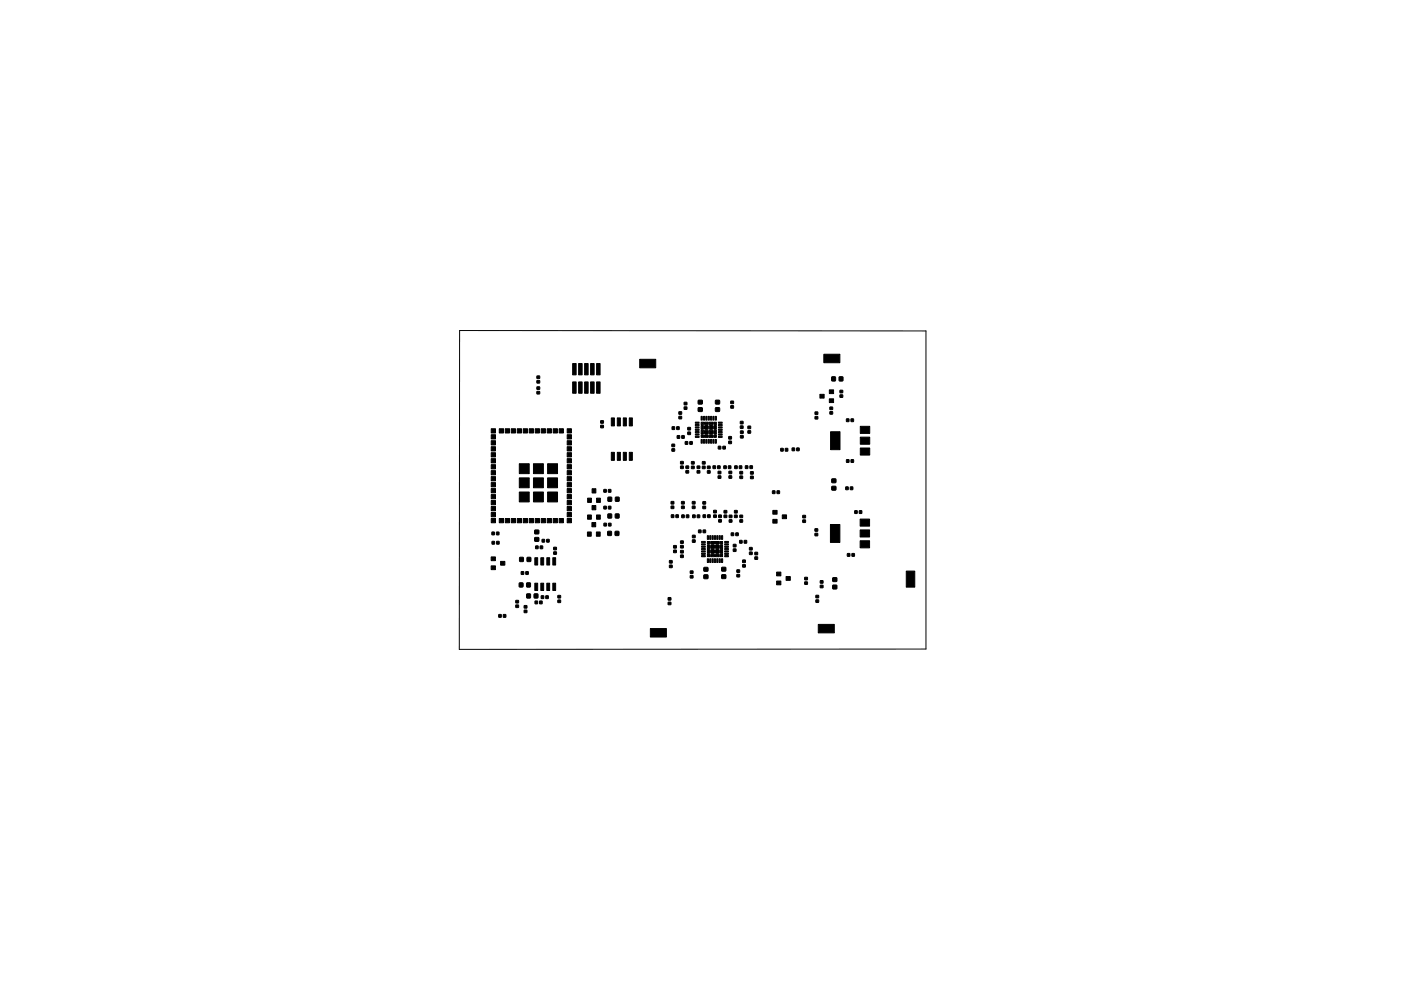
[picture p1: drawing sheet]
<svg xmlns="http://www.w3.org/2000/svg" width="297mm" height="210mm" viewBox="0 0 297 210" stroke-linecap="round" stroke-linejoin="round" font-family="sans-serif">
<path d="M97.4 70.1l98.9 .1v67.5l-98.9 .1z" fill="none" stroke="#000" stroke-width=".21"/>
<g fill="#000" stroke="#000" stroke-width=".21">
<path d="M113.9 79.8h.5v.5h-.5zM121.4 77.1h.8v2.4h-.8zM122.7 77.1h.7v2.4h-.7zM124 77.1h.7v2.4h-.7zM125.2 77.1h.8v2.4h-.8zM126.5 77.1h.7v2.4h-.7zM135.6 76.2h3.4v1.8h-3.4zM174.7 75.2h3.4v1.8h-3.4zM176.4 80h.7v.8h-.7zM177.9 80h.8v.8h-.8zM104.2 99.9h.9v.9h-.9zM104.2 98.6h.9v.9h-.9z"/>
<path d="M104.2 97.3h.9v.9h-.9zM104.2 96h.9v.9h-.9zM104.2 94.8h.9v.9h-.9zM104.2 93.5h.9v.9h-.9zM104.2 92.2h.9v.9h-.9zM104.2 91h.9v.9h-.9zM105.9 91h.9v.9h-.9zM107.1 91h.9v.9h-.9zM108.4 91h.9v.9h-.9zM109.7 91h.9v.9h-.9zM110.1 98.4h2.1v2.1h-2.1zM110.9 91h.9v.9h-.9z"/>
<path d="M112.2 91h.9v.9h-.9zM113.1 98.4h2.1v2.1h-2.1zM113.5 91h.9v.9h-.9zM113.9 83.1h.5v.5h-.5zM113.9 82.1h.5v.5h-.5zM113.9 80.8l.5-.1v.5l-.5 .1zM114.7 91h.9v.9h-.9zM116 91h.9v.9h-.9zM116.1 98.4h2.1v2.1h-2.1zM117.3 91h.9v.9h-.9zM118.6 91h.9v.9h-.9zM120.3 91h.9v.9h-.9z"/>
<path d="M120.3 92.2h.9v.9h-.9zM120.3 93.5h.9v.9h-.9zM120.3 94.8h.9v.9h-.9zM120.3 96h.9v.9h-.9zM120.3 97.3h.9v.9h-.9zM120.3 98.6h.9v.9h-.9zM120.3 99.9h.9v.9h-.9zM121.4 81h.8v2.4h-.8zM122.7 81h.7v2.4h-.7zM124 81h.7v2.4h-.7zM125.2 81h.8v2.4h-.8zM126.5 81h.7v2.4h-.7z"/>
<path d="M127.4 90.2h.5v.5l-.5 .1zM127.4 89.3h.5v.5h-.5zM129.6 88.7h.7v1.7h-.7zM129.6 96h.7v1.7h-.7zM130.9 88.7h.6v1.7h-.6zM130.9 96h.6v1.7h-.6zM132.2 88.7h.6v1.7h-.6zM132.2 96h.6v1.7h-.6zM133.4 88.7h.7v1.7h-.7zM133.4 96h.7v1.7h-.7zM142.5 90.6h.5v.5h-.5zM142.5 95.2h.5v.5h-.5z"/>
<path d="M142.5 94.2h.5v.5l-.5 .1zM143.5 90.6h.5v.5h-.5zM143.6 92.4h.5v.6h-.5zM143.9 88.3h.6v.5l-.5 .1zM143.9 87.4h.6v.5h-.5zM144.3 97.9h.5l.1 .5h-.6zM144.3 98.9h.5l.1 .5h-.6zM144.6 92.4h.5v.6h-.5zM145.1 85.4h.5v.5h-.5zM145.1 86.3h.5v.5l-.5 .1zM145.3 93.7h.5v.6l-.5-.1zM145.4 99.8h.6v.5l-.6 .1z"/>
<path d="M145.4 98.9h.6v.5h-.6zM145.8 90.7h.6v.5h-.6zM145.8 91.7h.6v.5h-.6zM146.3 93.7h.5v.6l-.5-.1zM146.6 97.9h.6v.5l-.6 .1zM146.6 98.9h.6v.5h-.6zM147.4 92.6h.8v.2h-.7zM147.4 92.1h.8v.2h-.7zM147.4 91.6h.8v.2h-.7zM147.4 91.1h.8v.2h-.7zM147.4 90.6h.8v.2h-.7zM147.4 90.1h.8v.2h-.7z"/>
<path d="M147.4 89.6h.8v.2h-.7zM147.8 99.9l.6-.1v.5l-.6 .1zM147.8 98.9h.6v.5h-.6zM148.1 84.9h.8v.8h-.8zM148.1 86.5h.8v.8h-.8zM148.7 88.4h.2v.7h-.3zM148.7 93.3h.2l-.1 .7h-.2zM148.7 92.3h.4l.1 .5h-.5zM148.7 89.6h.5v.4l-.5 .1zM148.7 91.3l.5 .1-.1 .7h-.4zM148.7 90.3l.5 .1-.1 .7h-.4zM149.2 88.4h.2v.7h-.3z"/>
<path d="M149.2 93.3h.2l-.1 .7h-.2zM148.9 97.9h.6v.5l-.6 .1zM148.9 98.9h.6v.5h-.6zM149.7 88.4h.2v.7h-.3zM149.7 93.3h.2l-.1 .7h-.2zM149.4 91.3h.7v.7h-.7zM149.4 90.3h.7v.7h-.7zM149.4 92.4l.7-.1 .1 .5h-.8zM149.4 89.6h.8v.4l-.7 .1zM150.2 88.4h.2v.7h-.3zM150.2 93.3h.2l-.1 .7h-.2zM150 99.9h.5l.1 .5h-.6z"/>
<path d="M150 98.9h.5l.1 .5h-.6zM150.7 88.4h.2v.7h-.3zM150.7 93.3h.2l-.1 .7h-.2zM150.4 91.3h.7v.7h-.7zM150.4 90.3h.7v.7h-.7zM150.4 92.4l.7-.1 .1 .5h-.8zM150.4 89.6h.8v.4l-.7 .1zM151.2 88.4h.2v.7h-.3zM151.2 93.3h.2l-.1 .7h-.2zM151.2 98.8l.5 .1v.5h-.5zM151.7 88.4h.2v.7h-.3zM151.7 93.3h.2l-.1 .7h-.2z"/>
<path d="M151.5 92.3h.4v.5h-.6zM151.3 89.6h.6v.5h-.4zM151.3 91.4l.6-.1v.8l-.6-.1zM151.3 90.4l.6-.1v.8l-.6-.1zM151.7 86.5h.8l.1 .8h-.9zM151.7 84.9h.8l.1 .8h-.9zM152.2 98.8l.5 .1-.1 .5h-.5zM152.3 94.7h.5v.6l-.5-.1zM152.3 100h.5v.5h-.5zM152.3 89.6h.8v.2h-.7zM152.3 90.1h.8v.2h-.7zM152.3 90.6h.8v.2h-.7z"/>
<path d="M152.3 91.1h.8v.2h-.7zM152.3 91.6h.8v.2h-.7zM152.3 92.1h.8v.2h-.7zM152.3 92.6h.8v.2h-.7zM153.3 94.7h.5v.6l-.5-.1zM153.5 98.8l.5 .1v.5h-.5zM154.4 98.8l.6 .1-.1 .5h-.5zM154.5 93.6h.6v.5h-.6zM154.5 92.6h.6v.5h-.6zM154.6 100h.5v.5h-.5zM154.9 85.1h.6v.5h-.5zM154.9 86.1h.6v.5h-.5z"/>
<path d="M155.8 98.8l.5 .1v.5h-.5zM156.8 98.8l.5 .1-.1 .5h-.5zM156.9 100h.5v.5l-.5 .1zM157 89.4h.5v.5h-.5zM157 90.4h.5v.5h-.5zM157 92.4h.5l.1 .5h-.6zM157 91.4h.5l.1 .5-.6 .1zM158 98.8h.6l-.1 .6h-.5zM158.6 91.4h.5v.5h-.5zM158.6 90.4h.5v.5h-.5zM159 98.8h.5v.6h-.5zM165.5 95.1l.6 .1-.1 .5h-.5z"/>
<path d="M166.5 95.1l.5 .1v.5h-.5zM168 95.1h.5l-.1 .5h-.5zM168.9 95.1h.5v.5h-.5zM172.8 88.4h.6v.5h-.6zM172.8 87.4h.6v.5h-.6zM173.8 83.7h.9v.8h-.9zM176 86.4h.5v.5h-.5zM176 87.3h.5v.5l-.5 .1zM175.8 82.7h.9v.8h-.9zM175.8 84.6h.9v.8h-.9zM176.1 91.6h2v3.8h-2zM178.1 83.8h.5l.1 .5h-.6z"/>
<path d="M178.1 82.8h.5l.1 .5h-.6zM179.5 88.9h.5v.5h-.5zM179.5 97.5h.5v.6h-.5zM180.4 88.9h.6l-.1 .5h-.5zM180.5 97.5h.5l-.1 .6h-.5zM182.4 95.1h2v1.5h-2zM182.4 90.5h2v1.5h-2zM182.4 92.8h2v1.5h-2zM104.1 118.2h.9v.8h-.9zM104.2 110h.9v.9h-.9zM104.2 108.7h.9v.9h-.9zM104.2 107.5h.9v.9h-.9z"/>
<path d="M104.2 106.2h.9v.9h-.9zM104.2 104.9h.9v.9h-.9zM104.2 103.7h.9v.9h-.9zM104.2 102.4h.9v.9h-.9zM104.2 101.1h.9v.9h-.9zM104.3 112.9h.5v.6l-.5-.1zM104.3 114.9h.5v.5h-.5zM105.3 112.9h.5v.6l-.5-.1zM105.3 114.9h.5v.5h-.5zM105.9 110h.9v.9h-.9zM106.1 119.1h.9v.8h-.9zM107.1 110h.9v.9h-.9z"/>
<path d="M108.4 110h.9v.9h-.9zM109.7 110h.9v.9h-.9zM110.1 101.4h2.1v2.1h-2.1zM110.1 104.4h2.1v2.1h-2.1zM110.2 118.3h.8l-.1 .8h-.7zM110.9 110h.9v.9h-.9zM112.2 110h.9v.9h-.9zM111.8 118.3h.7v.8h-.7zM113.1 101.4h2.1v2.1h-2.1zM113.1 104.4h2.1v2.1h-2.1zM113.5 110h.9v.9h-.9zM113.6 115.8l.5 .1v.5h-.5z"/>
<path d="M113.4 118.3h.6v1.6h-.6zM113.4 114.1h.8v.7h-.8zM113.4 112.5h.8v.7l-.8 .1zM114.7 110h.9v.9h-.9zM114.5 115.8l.6 .1-.1 .5h-.5zM114.7 118.3h.6v1.6h-.6zM114.9 114.4l.6 .1-.1 .5h-.5zM116 110h.9v.9h-.9zM116.1 101.4h2.1v2.1h-2.1zM116.1 104.4h2.1v2.1h-2.1zM115.9 114.4l.5 .1v.5h-.5zM115.9 118.3h.6v1.6h-.6z"/>
<path d="M117.3 110h.9v.9h-.9zM117.2 118.3h.6v1.6h-.6zM117.4 116.1h.5l.1 .5h-.6zM117.4 117.1h.5l.1 .5h-.6zM118.6 110h.9v.9h-.9zM120.3 101.1h.9v.9h-.9zM120.3 102.4h.9v.9h-.9zM120.3 103.7h.9v.9h-.9zM120.3 104.9h.9v.9h-.9zM120.3 106.2h.9v.9h-.9zM120.3 107.5h.9v.9h-.9zM120.3 108.7h.9v.9h-.9z"/>
<path d="M120.3 110h.9v.9h-.9zM124.6 112.9h.8v.9h-.8zM124.6 109.3h.8v.9h-.8zM124.6 105.7h.8v.9h-.8zM125.5 110.9h.8v.9h-.8zM125.5 107.3h.8v.9h-.8zM125.5 103.7h.8v.9h-.8zM126.5 112.9h.8v.9h-.8zM126.5 109.3h.8v.9h-.8zM126.5 105.7h.8v.9h-.8zM128 107.4h.5v.6h-.5zM128 103.9h.5v.5h-.5z"/>
<path d="M128.1 111h.5v.6h-.6zM129 107.4h.5v.6h-.5zM129 103.9h.5v.5h-.5zM129 111h.5v.6h-.5zM128.9 112.8h.7v.8h-.7zM128.9 109.1h.8l-.1 .8h-.7zM128.9 105.5h.8l-.1 .8h-.7zM130.4 112.8h.8v.8h-.8zM130.5 109.1h.7v.8h-.7zM130.5 105.5h.8l-.1 .8h-.7zM141.9 118.9h.6v.5l-.5 .1zM141.9 119.9h.6v.5h-.5z"/>
<path d="M142.3 109.2h.6l-.1 .6h-.5zM142.3 106.4h.5l.1 .5h-.6zM142.3 107.4h.5l.1 .5h-.6zM142.8 115.8h.6v.5h-.6zM142.8 116.7h.6v.5h-.6zM143.3 109.2h.5v.6h-.5zM144.3 117.8h.5l.1 .5h-.6zM144.3 116.8h.5l.1 .5h-.6zM144.3 114.8h.5l.1 .5h-.6zM144.3 115.7h.5l.1 .5-.6 .1zM144.6 109.3h.5l-.1 .5h-.5zM144.5 106.4h.6v.5h-.6z"/>
<path d="M144.5 107.4h.6v.5h-.6zM145.5 109.3h.5v.5h-.5zM146.8 106.4h.5l.1 .5h-.6zM146.8 107.4h.5l.1 .5h-.6zM146.9 109.3h.5v.5h-.5zM146.8 113.6h.6v.5h-.6zM146.8 114.5h.6v.5l-.6 .1zM147.8 109.3h.6l-.1 .5h-.5zM148.1 112.5h.5v.5h-.5zM148.8 117.9h.7v.2h-.7zM148.8 117.4h.7v.2h-.7zM148.8 116.9h.7v.2h-.7z"/>
<path d="M148.8 116.4h.7v.2h-.7zM148.8 115.9h.7v.2h-.7zM148.8 115.4h.7v.2h-.7zM148.8 114.9h.7v.2h-.7zM149.1 109.2h.5v.6h-.5zM149 106.4h.6v.5l-.6 .1zM149 107.4h.6v.5h-.6zM149.1 112.5h.5v.5h-.5zM150 114.9h.5l-.1 .5h-.4zM150 117.6h.4l.1 .5h-.5zM150 115.6l.5 .1-.1 .7h-.4zM150 116.6l.5 .1-.1 .7h-.4z"/>
<path d="M150 118.6h.2v.7h-.2zM150 113.7h.2v.7h-.2zM150 109.2h.6l-.1 .6h-.5zM150.5 118.6h.2v.7h-.2zM150.5 113.7h.2v.7h-.2zM150.7 114.9h.8v.4l-.7 .1zM150.7 117.7l.7-.1 .1 .5h-.8zM151 118.6h.2v.7h-.2zM151 113.7h.2v.7h-.2zM150.7 115.7h.7v.6h-.7zM150.7 116.7h.7v.6h-.7zM151.5 118.6h.2v.7h-.2z"/>
<path d="M151.5 113.7h.2v.7h-.2zM151.7 114.9h.8v.4l-.7 .1zM151.7 117.7l.7-.1 .1 .5h-.8zM151.3 108.3h.6v.5h-.6zM151.3 109.3h.6v.5h-.6zM152 118.6h.2v.7h-.2zM152 113.7h.2v.7h-.2zM151.7 115.7h.7v.6h-.7zM151.7 116.7h.7v.6h-.7zM152.7 114.9h.5v.5h-.4zM152.7 117.7l.5-.1v.5h-.5zM152.7 115.7l.5-.1v.8l-.5-.1z"/>
<path d="M152.7 116.7l.5-.1v.8l-.5-.1zM152.5 118.6h.2v.7h-.2zM152.5 113.7h.2v.7h-.2zM152.3 101h.5v.5h-.5zM152.4 110.3l.5-.1v.5l-.5 .1zM152.4 109.3h.5v.5h-.5zM153 118.6h.2v.7h-.2zM153 113.7h.2v.7h-.2zM153.5 108.3h.6v.5h-.6zM153.5 109.3h.6v.5h-.6zM153.7 114.9h.7v.2h-.7zM153.7 115.4h.7v.2h-.7z"/>
<path d="M153.7 115.9h.7v.2h-.7zM153.7 116.4h.7v.2h-.7zM153.7 116.9h.7v.2h-.7zM153.7 117.4h.7v.2h-.7zM153.7 117.9h.7v.2h-.7zM154.6 101l.5-.1v.5l-.5 .1zM154.6 110.3h.6v.5h-.6zM154.6 109.3h.6v.5h-.6zM155 113.1h.6l-.1 .5h-.5zM155.5 116.5h.5v.5h-.5zM155.5 115.5h.5v.5h-.5zM155.7 108.3h.6v.5h-.6z"/>
<path d="M155.7 109.3h.6v.5h-.6zM156 113.1h.5v.5h-.5zM156.8 114.7h.5v.5h-.5zM156.9 101h.5v.5h-.5zM156.9 110.3h.5v.5h-.5zM156.9 109.3h.5v.5h-.5zM157.5 118.8h.5v.5h-.5zM157.5 119.8h.5v.5h-.5zM157.8 114.7h.5v.5h-.5zM158.9 116.2h.6v.5h-.6zM158.9 117.1h.6v.5h-.6zM159.1 101h.6v.5l-.6 .1z"/>
<path d="M159.1 100.1h.6v.5h-.6zM160.1 118.2h.5v.5h-.5zM160.1 117.2h.5v.5h-.5zM163.9 110.2h.9v.8h-.9zM163.9 108.3h.9v.8h-.9zM163.8 104.1l.5 .1v.5h-.5zM164.8 104.1l.5 .1v.5h-.6zM165.9 109.2h.9v.8h-.9zM170.2 110.3h.6v.5h-.6zM170.2 109.4l.6-.1v.5l-.6 .1zM172.8 113.2h.5l.1 .5h-.6zM172.8 112.2h.5l.1 .5h-.6z"/>
<path d="M176.4 101.6h.8v.8h-.8zM176.4 103.2h.8v.7l-.8 .1zM176.1 111.3h2v3.8h-2zM179.3 103.3h.5v.6h-.5zM179.7 117.5h.5v.5h-.5zM180.3 103.3h.5v.6h-.5zM180.6 117.5h.6l-.1 .5h-.5zM181.2 108.4h.5v.5h-.5zM182.2 108.4h.5v.5h-.5zM182.4 114.7h2v1.5h-2zM182.4 110.1h2v1.5h-2zM182.4 112.4h2v1.5h-2z"/>
<path d="M104.1 120.1h.9v.8h-.9zM105.8 130.4h.5l-.1 .6-.5-.1zM106.7 130.4h.5v.6l-.5-.1zM109.4 127.4h.5v.5h-.5zM109.4 128.4h.5v.5h-.5zM110.1 123.7h.8l-.1 .8h-.7zM110.5 121.3h.5v.6l-.5-.1zM111.1 128.5h.6v.5h-.5zM111.1 129.5h.6v.5h-.5zM111.5 121.3h.5v.6l-.5-.1zM111.7 123.7h.7v.8h-.7zM111.7 126h.8l-.1 .9-.7-.1z"/>
<path d="M113.5 127.5h.5l-.1 .6h-.5zM113.3 126h.7v.9l-.7-.1zM113.4 123.7h.6v1.6h-.6zM114.4 127.5h.5v.6h-.5zM114.8 126.4h.5v.6h-.5zM114.7 123.7h.6v1.6h-.6zM115.7 126.4h.5v.6h-.5zM115.9 123.7h.6v1.6h-.6zM117.2 123.7h.6v1.6h-.6zM118.3 126.3h.5l.1 .5-.6 .1zM118.3 127.3h.5l.1 .5h-.6zM137.9 133.4h3.4v1.8h-3.4z"/>
<path d="M141.7 127.8h.5v.5h-.5zM141.7 126.8h.5v.5h-.5zM146.4 122.1h.5v.5h-.5zM146.4 121.1h.5v.5l-.5 .1zM149.3 120.4h.8v.7l-.8 .1zM149.3 122h.8v.7l-.8 .1zM153 122h.8l.1 .7h-.8zM153 120.4h.8l.1 .7-.8 .1zM156.2 121.9h.6v.5h-.5zM156.2 120.9h.6v.5h-.5zM164.7 123.3h.9v.8h-.9zM164.7 121.4h.9v.8h-.9z"/>
<path d="M166.7 122.3h.9v.8h-.9zM170.6 123.5h.6v.5h-.6zM170.6 122.5h.6v.5h-.6zM173 127.3h.5l.1 .5h-.6zM173 126.3h.5l.1 .5h-.6zM173.9 124.2h.6v.5h-.6zM173.9 123.2h.6v.5h-.6zM173.5 132.5h3.4v1.8h-3.4zM176.6 124.2h.8v.7h-.8zM176.6 122.6h.8v.7l-.8 .1zM192.1 121.2h1.8v3.4h-1.8z"/>
</g>
</svg>
